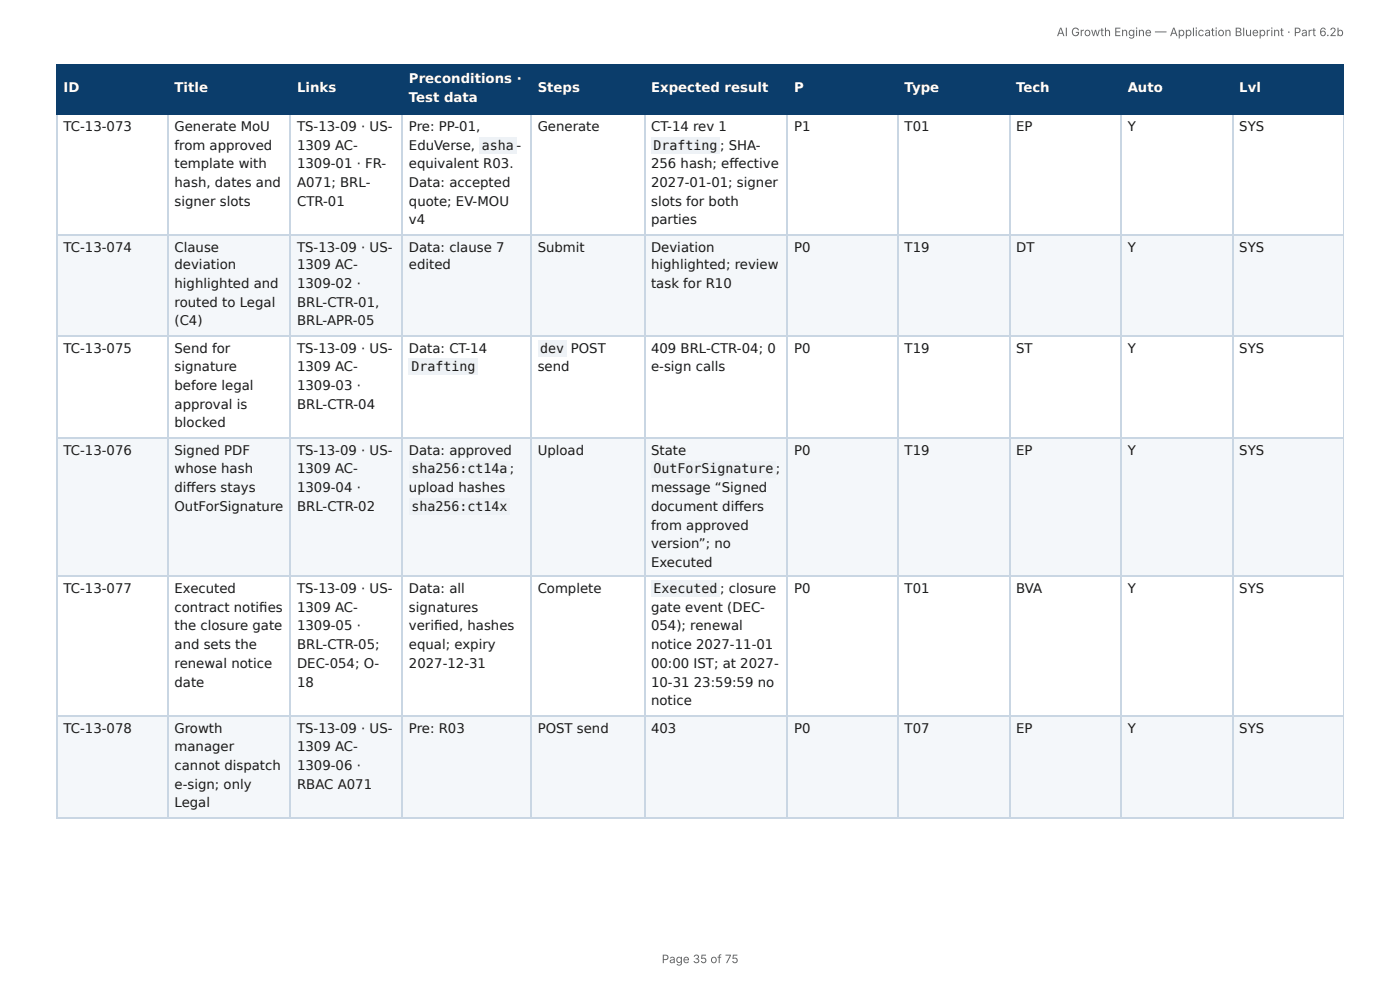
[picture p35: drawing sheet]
<svg xmlns="http://www.w3.org/2000/svg" width="297mm" height="210mm" viewBox="0 0 297 210" stroke-linecap="round" stroke-linejoin="round" font-family="sans-serif">
<defs><g id="words">
<g font-size="2.8" fill="#fff">
<text x="86.9" y="17.7">Preconditions ·</text>
<text x="13.5" y="19.6">ID</text>
<text x="37.1" y="19.6">Title</text>
<text x="63.1" y="19.6">Links</text>
<text x="86.9" y="21.7">Test data</text>
<text x="114.2" y="19.6">Steps</text>
<text x="138.3" y="19.6">Expected result</text>
<text x="168.7" y="19.6">P</text>
<text x="192.1" y="19.6">Type</text>
<text x="215.8" y="19.6">Tech</text>
<text x="239.5" y="19.6">Auto</text>
<text x="263.2" y="19.6">Lvl</text>
</g>
<g font-size="2.8" fill="#1a1a1a">
<text x="13.5" y="27.8">TC-13-073</text>
<text x="37.1" y="27.8">Generate MoU</text>
<text x="63.1" y="27.8">TS-13-09 · US-</text>
<text x="86.9" y="27.8">Pre: PP-01,</text>
<text x="114.2" y="27.8">Generate</text>
<text x="138.3" y="27.8">CT-14 rev 1</text>
<text x="168.7" y="27.8">P1</text>
<text x="192.1" y="27.8">T01</text>
<text x="215.8" y="27.8">EP</text>
<text x="239.5" y="27.8">Y</text>
<text x="263.2" y="27.8">SYS</text>
<text x="37.1" y="31.8">from approved</text>
<text x="37.1" y="35.7">template with</text>
<text x="63.1" y="31.8">1309 AC-</text>
<text x="63.1" y="35.7">1309-01 · FR-</text>
<text x="86.9" y="31.8">EduVerse,</text>
<text x="86.9" y="35.7">equivalent R03.</text>
<text x="102.3" y="31.8">asha -</text>
<text x="138.3" y="35.7">256 hash; eff ective</text>
<text x="138.8" y="31.8">Drafting ; SHA-</text>
<text x="37.1" y="39.7">hash, dates and</text>
<text x="63.1" y="39.7">A071; BRL-</text>
<text x="86.9" y="39.7">Data: accepted</text>
<text x="138.3" y="39.7">2027-01-01; signer</text>
<text x="37.1" y="43.7">signer slots</text>
<text x="63.1" y="43.7">CTR-01</text>
<text x="86.9" y="43.7">quote; EV-MOU</text>
<text x="86.9" y="47.6">v4</text>
<text x="138.3" y="43.7">slots for both</text>
<text x="138.3" y="47.6">parties</text>
<text x="13.5" y="53.4">TC-13-074</text>
<text x="37.1" y="53.4">Clause</text>
<text x="63.1" y="53.4">TS-13-09 · US-</text>
<text x="86.9" y="53.4">Data: clause 7</text>
<text x="114.2" y="53.4">Submit</text>
<text x="138.3" y="53.4">Deviation</text>
<text x="168.7" y="53.4">P0</text>
<text x="192.1" y="53.4">T19</text>
<text x="215.8" y="53.4">DT</text>
<text x="239.5" y="53.4">Y</text>
<text x="263.2" y="53.4">SYS</text>
<text x="37.1" y="57.2">deviation</text>
<text x="63.1" y="57.2">1309 AC-</text>
<text x="86.9" y="57.2">edited</text>
<text x="138.3" y="57.2">highlighted; review</text>
<text x="37.1" y="61.1">highlighted and</text>
<text x="37.1" y="65.1">routed to Legal</text>
<text x="63.1" y="61.1">1309-02 ·</text>
<text x="63.1" y="65.1">BRL-CTR-01,</text>
<text x="138.3" y="61.1">task for R10</text>
<text x="37.1" y="69.1">(C4)</text>
<text x="63.1" y="69.1">BRL-APR-05</text>
<text x="13.5" y="74.9">TC-13-075</text>
<text x="37.1" y="74.9">Send for</text>
<text x="63.1" y="74.9">TS-13-09 · US-</text>
<text x="86.9" y="74.9">Data: CT-14</text>
<text x="114.7" y="74.9">dev</text>
<text x="121.2" y="74.9">POST</text>
<text x="138.3" y="74.9">409 BRL-CTR-04; 0</text>
<text x="168.7" y="74.9">P0</text>
<text x="192.1" y="74.9">T19</text>
<text x="215.8" y="74.9">ST</text>
<text x="239.5" y="74.9">Y</text>
<text x="263.2" y="74.9">SYS</text>
<text x="37.1" y="78.8">signature</text>
<text x="37.1" y="82.8">before legal</text>
<text x="63.1" y="78.8">1309 AC-</text>
<text x="63.1" y="82.8">1309-03 ·</text>
<text x="87.4" y="78.8">Drafting</text>
<text x="114.2" y="78.8">send</text>
<text x="138.3" y="78.8">e-sign calls</text>
<text x="37.1" y="86.8">approval is</text>
<text x="63.1" y="86.8">BRL-CTR-04</text>
<text x="37.1" y="90.8">blocked</text>
<text x="13.5" y="96.6">TC-13-076</text>
<text x="37.1" y="96.6">Signed PDF</text>
<text x="37.1" y="100.5">whose hash</text>
<text x="63.1" y="96.6">TS-13-09 · US-</text>
<text x="63.1" y="100.5">1309 AC-</text>
<text x="86.9" y="96.6">Data: approved</text>
<text x="87.4" y="100.5">sha256:ct14a</text>
<text x="108.3" y="100.5">;</text>
<text x="114.2" y="96.6">Upload</text>
<text x="138.3" y="96.6">State</text>
<text x="138.8" y="100.5">OutForSignature ;</text>
<text x="168.7" y="96.6">P0</text>
<text x="192.1" y="96.6">T19</text>
<text x="215.8" y="96.6">EP</text>
<text x="239.5" y="96.6">Y</text>
<text x="263.2" y="96.6">SYS</text>
<text x="37.1" y="104.5">diff ers stays</text>
<text x="63.1" y="104.5">1309-04 ·</text>
<text x="86.9" y="104.5">upload hashes</text>
<text x="138.3" y="104.5">message “Signed</text>
<text x="37.1" y="108.5">OutForSignature</text>
<text x="63.1" y="108.5">BRL-CTR-02</text>
<text x="87.4" y="108.5">sha256:ct14x</text>
<text x="138.3" y="108.5">document diff ers</text>
<text x="138.3" y="112.4">from approved</text>
<text x="138.3" y="116.4">version”; no</text>
<text x="13.5" y="125.9">TC-13-077</text>
<text x="37.1" y="125.9">Executed</text>
<text x="63.1" y="125.9">TS-13-09 · US-</text>
<text x="86.9" y="125.9">Data: all</text>
<text x="114.2" y="125.9">Complete</text>
<text x="138.3" y="120.4">Executed</text>
<text x="138.8" y="125.9">Executed ; closure</text>
<text x="168.7" y="125.9">P0</text>
<text x="192.1" y="125.9">T01</text>
<text x="215.8" y="125.9">BVA</text>
<text x="239.5" y="125.9">Y</text>
<text x="263.2" y="125.9">SYS</text>
<text x="37.1" y="129.9">contract notifi es</text>
<text x="63.1" y="129.9">1309 AC-</text>
<text x="86.9" y="129.9">signatures</text>
<text x="138.3" y="129.9">gate event (DEC-</text>
<text x="37.1" y="133.9">the closure gate</text>
<text x="37.1" y="137.8">and sets the</text>
<text x="63.1" y="133.9">1309-05 ·</text>
<text x="63.1" y="137.8">BRL-CTR-05;</text>
<text x="86.9" y="133.9">verifi ed, hashes</text>
<text x="86.9" y="137.8">equal; expiry</text>
<text x="138.3" y="133.9">054); renewal</text>
<text x="138.3" y="137.8">notice 2027-11-01</text>
<text x="37.1" y="141.8">renewal notice</text>
<text x="63.1" y="141.8">DEC-054; O-</text>
<text x="86.9" y="141.8">2027-12-31</text>
<text x="138.3" y="141.8">00:00 IST; at 2027-</text>
<text x="37.1" y="145.8">date</text>
<text x="63.1" y="145.8">18</text>
<text x="138.3" y="145.8">10-31</text>
<text x="138.3" y="149.8">notice</text>
<text x="147.4" y="145.8">23:59:59 no</text>
<text x="13.5" y="155.6">TC-13-078</text>
<text x="37.1" y="155.6">Growth</text>
<text x="63.1" y="155.6">TS-13-09 · US-</text>
<text x="86.9" y="155.6">Pre: R03</text>
<text x="114.2" y="155.6">POST send</text>
<text x="138.3" y="155.6">403</text>
<text x="168.7" y="155.6">P0</text>
<text x="192.1" y="155.6">T07</text>
<text x="215.8" y="155.6">EP</text>
<text x="239.5" y="155.6">Y</text>
<text x="263.2" y="155.6">SYS</text>
<text x="37.1" y="159.5">manager</text>
<text x="63.1" y="159.5">1309 AC-</text>
<text x="37.1" y="163.5">cannot dispatch</text>
<text x="37.1" y="167.5">e-sign; only</text>
<text x="63.1" y="163.5">1309-06 ·</text>
<text x="63.1" y="167.5">RBAC A071</text>
<text x="37.1" y="171.5">Legal</text>
</g>
<g font-size="2.5" fill="#666">
<text x="224.4" y="7.7">AI Growth Engine — Application Blueprint · Part 6.2b</text>
<text x="140.5" y="204.5">Page 35 of 75</text>
</g>
</g></defs>
<g fill="#0b3d6b">
<path d="M12.2 14h23.5v10.1h-23.5z"/>
<path d="M35.7 14h25.9v10.1h-25.9z"/>
<path d="M61.6 14h23.9v10.1h-23.9z"/>
<path d="M85.5 14h27.2v10.1h-27.2z"/>
<path d="M112.7 14h24.1v10.1h-24.1z"/>
<path d="M136.8 14h30.4v10.1h-30.4z"/>
<path d="M167.2 14h23.6v10.1h-23.6z"/>
<path d="M190.8 14h23.5v10.1h-23.5z"/>
<path d="M214.3 14h23.8v10.1h-23.8z"/>
<path d="M238.1 14h23.6v10.1h-23.6z"/>
<path d="M261.7 14h23.7v10.1h-23.7z"/>
</g>
<g fill="#f4f7fa">
<path d="M12.2 49.7h23.5v21.7h-23.5z"/>
<path d="M35.7 49.7h25.9v21.7h-25.9z"/>
<path d="M61.6 49.7h23.9v21.7h-23.9z"/>
<path d="M85.5 49.7h27.2v21.7h-27.2z"/>
<path d="M112.7 49.7h24.1v21.7h-24.1z"/>
<path d="M136.8 49.7h30.4v21.7h-30.4z"/>
<path d="M167.2 49.7h23.6v21.7h-23.6z"/>
<path d="M190.8 49.7h23.5v21.7h-23.5z"/>
<path d="M214.3 49.7h23.8v21.7h-23.8z"/>
<path d="M238.1 49.7h23.6v21.7h-23.6z"/>
<path d="M261.7 49.7h23.7v21.7h-23.7z"/>
<path d="M12.2 92.9h23.5v29.6h-23.5z"/>
<path d="M35.7 92.9h25.9v29.6h-25.9z"/>
<path d="M61.6 92.9h23.9v29.6h-23.9z"/>
<path d="M85.5 92.9h27.2v29.6h-27.2z"/>
<path d="M112.7 92.9h24.1v29.6h-24.1z"/>
<path d="M136.8 92.9h30.4v29.6h-30.4z"/>
<path d="M167.2 92.9h23.6v29.6h-23.6z"/>
<path d="M190.8 92.9h23.5v29.6h-23.5z"/>
<path d="M214.3 92.9h23.8v29.6h-23.8z"/>
<path d="M238.1 92.9h23.6v29.6h-23.6z"/>
<path d="M261.7 92.9h23.7v29.6h-23.7z"/>
<path d="M12.2 152.1h23.5v21.5h-23.5z"/>
<path d="M35.7 152.1h25.9v21.5h-25.9z"/>
<path d="M61.6 152.1h23.9v21.5h-23.9z"/>
<path d="M85.5 152.1h27.2v21.5h-27.2z"/>
<path d="M112.7 152.1h24.1v21.5h-24.1z"/>
<path d="M136.8 152.1h30.4v21.5h-30.4z"/>
<path d="M167.2 152.1h23.6v21.5h-23.6z"/>
<path d="M190.8 152.1h23.5v21.5h-23.5z"/>
<path d="M214.3 152.1h23.8v21.5h-23.8z"/>
<path d="M238.1 152.1h23.6v21.5h-23.6z"/>
<path d="M261.7 152.1h23.7v21.5h-23.7z"/>
</g>
<g fill="none" stroke="#0b3d6b" stroke-width=".26">
<path d="M11.9 13.9h273.5M12 13.8v10.5M35.6 13.8v10.5M61.5 13.8v10.5M85.3 13.8v10.5M112.8 13.8v10.5M136.9 13.8v10.5M167.1 13.8v10.5M190.6 13.8v10.5M214.4 13.8v10.5M238 13.8v10.5M261.8 13.8v10.5"/>
<path d="M11.9 24.2h273.5"/>
</g>
<path d="M285.3 13.8v10.5" fill="none" stroke="#0b3d6b" stroke-width=".21"/>
<g fill="none" stroke="#c9d6e3" stroke-width=".26">
<path d="M12 24.3v149.3M35.6 24.3v149.3M61.5 24.3v149.3M85.3 24.3v149.3M112.8 24.3v149.3M136.9 24.3v149.3M167.1 24.3v149.3M190.6 24.3v149.3M214.4 24.3v149.3M238 24.3v149.3M261.8 24.3v149.3M11.9 49.9h273.5"/>
<path d="M11.9 71.3h273.5M11.9 93h273.5M11.9 122.4h273.5M11.9 152h273.5M11.9 173.7h273.5"/>
</g>
<path d="M285.3 24.3v149.3" fill="none" stroke="#c9d6e3" stroke-width=".21"/>
<g fill="#eef2f6">
<path d="M101.9 29.1h7.9v3.4h-7.9z"/>
<path d="M138.4 29.1h14.5v3.4h-14.5z"/>
<path d="M86.8 76.2h14.8v3.4h-14.8z"/>
<path d="M114.3 72.2h6.1v3.5h-6.1z"/>
<path d="M86.8 97.9h21.4v3.4h-21.4z"/>
<path d="M86.8 105.8h21.4v3.5h-21.4z"/>
<path d="M138.4 97.9h26.4v3.4h-26.4z"/>
<path d="M138.4 123.3h14.5v3.4h-14.5z"/>
</g>
<use href="#words"/>
</svg>
